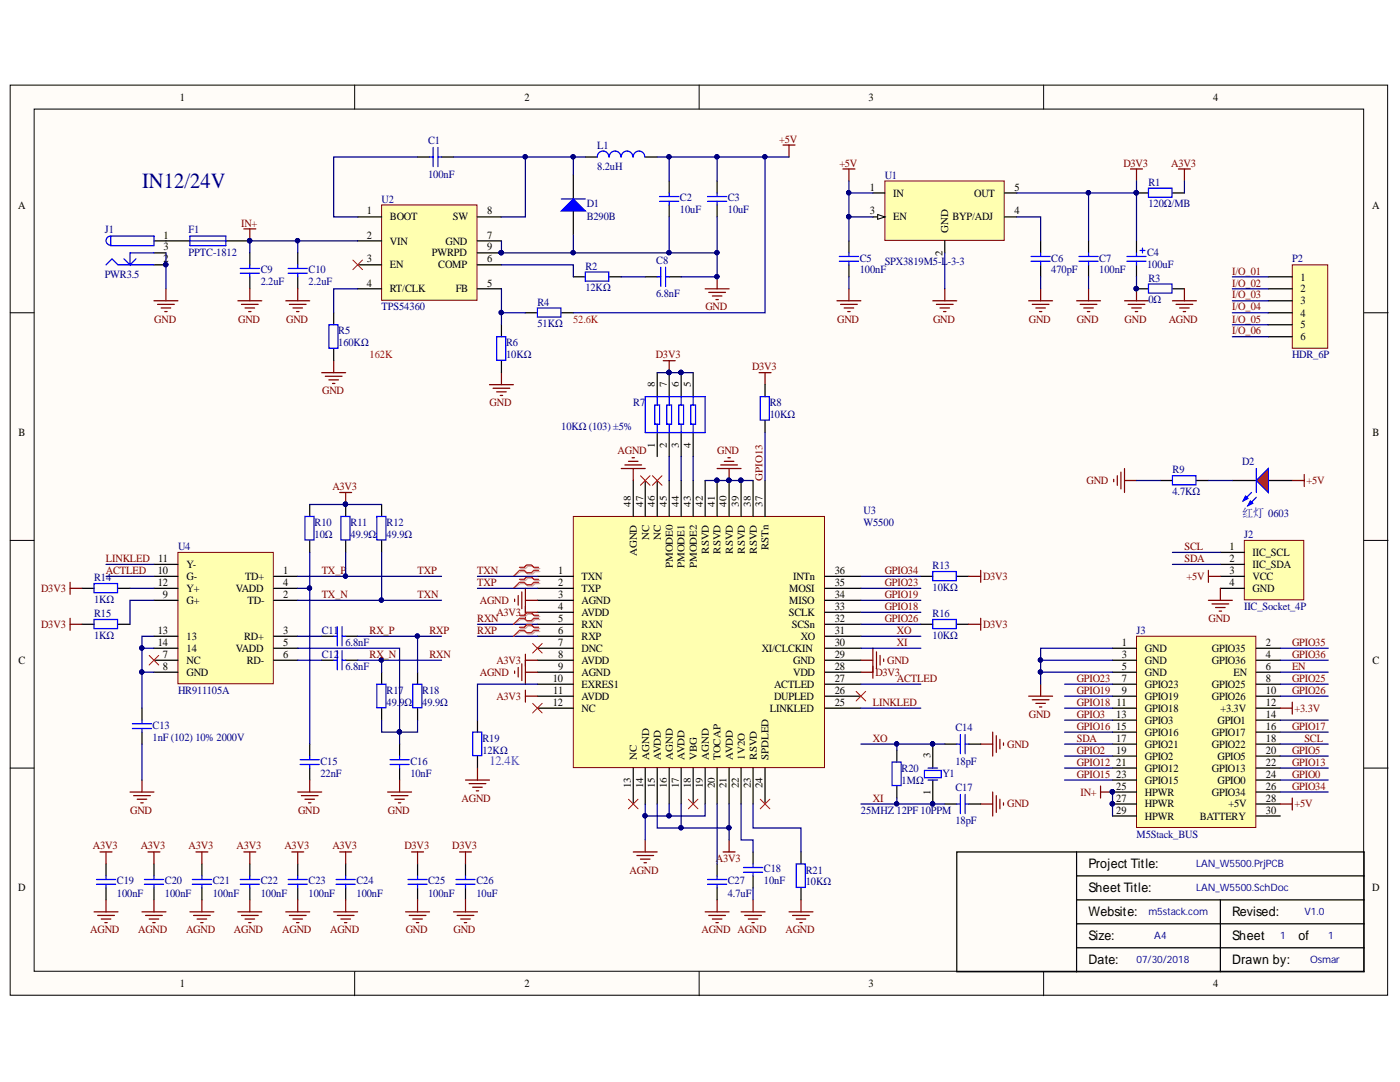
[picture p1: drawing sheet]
<svg xmlns="http://www.w3.org/2000/svg" width="279mm" height="216mm" viewBox="0 0 279 216" stroke-linecap="round" stroke-linejoin="round" font-family="sans-serif">
<defs><g id="words">
<text font-size="4.3" fill="#000080" x="28.3" y="37.5">IN12/24V</text>
<text font-size="2.6" fill="#009cca" x="97.7" y="152.7">12.4K</text>
<g font-size="2.6">
<text x="217.3" y="173.2">Project Title:</text>
<text x="217.3" y="178">Sheet Title:</text>
<text x="217.3" y="182.9">Website:</text>
<text x="245.9" y="182.9">Revised:</text>
<text x="217.3" y="187.6">Size:</text>
<text x="245.9" y="187.6">Sheet</text>
<text x="259.1" y="187.6">of</text>
<text x="217.3" y="192.4">Date:</text>
<text x="245.9" y="192.4">Drawn by:</text>
</g>
<text font-size="2.4" fill="#000080" x="247.9" y="103.1">红灯 0603</text>
<g font-size="2.2">
<text x="35.9" y="20.1">1</text>
<text x="104.7" y="20.1">2</text>
<text x="173.3" y="20.1">3</text>
<text x="242.1" y="20.1">4</text>
<text x="3.6" y="41.6">A</text>
<text x="173.6" y="38.1">1</text>
<text x="178.3" y="39.2">IN</text>
<text x="194.4" y="39.2">OUT</text>
<text x="202.4" y="38.1">5</text>
<text x="273.9" y="41.6">A</text>
<text x="32.7" y="47.6">1</text>
<text x="73.2" y="42.8">1</text>
<text x="73.2" y="47.6">2</text>
<text x="77.8" y="44">BOOT</text>
<text x="90.4" y="44">SW</text>
<text x="97.2" y="47.6">7</text>
<text x="97.2" y="42.8">8</text>
<text x="173.6" y="42.8">3</text>
<text x="178.3" y="44">EN</text>
<text x="190.1" y="44">BYP/ADJ</text>
<text x="202.4" y="42.8">4</text>
<text x="32.7" y="52.3">2</text>
<text x="32.7" y="50">3</text>
<text x="73.2" y="52.3">3</text>
<text x="77.8" y="48.8">VIN</text>
<text x="77.8" y="53.5">EN</text>
<text x="86.2" y="51.2">PWRPD</text>
<text x="87.5" y="53.5">COMP</text>
<text x="88.9" y="48.8">GND</text>
<text x="97.2" y="52.3">6</text>
<text x="97.2" y="50">9</text>
<text x="73.2" y="57.2">4</text>
<text x="77.8" y="58.4">RT/CLK</text>
<text x="90.9" y="58.4">FB</text>
<text x="97.2" y="57.2">5</text>
<text x="259.6" y="56">1</text>
<text x="259.6" y="58.4">2</text>
<text x="259.6" y="60.7">3</text>
<text x="259.6" y="63.2">4</text>
<text x="259.6" y="65.5">5</text>
<text x="259.6" y="67.9">6</text>
<text x="3.7" y="87">B</text>
<text x="273.9" y="87">B</text>
<text x="31.6" y="112.2">11</text>
<text x="37.2" y="113.3">Y-</text>
<text x="245.3" y="112.2">2</text>
<text x="245.3" y="109.8">1</text>
<text x="250" y="113.3">IIC_SDA</text>
<text x="250" y="111">IIC_SCL</text>
<text x="31.5" y="116.9">12</text>
<text x="31.5" y="114.5">10</text>
<text x="32.5" y="119.3">9</text>
<text x="37.2" y="118.2">Y+</text>
<text x="37.2" y="115.7">G-</text>
<text x="47" y="118.2">VADD</text>
<text x="48.9" y="115.7">TD+</text>
<text x="56.5" y="114.5">1</text>
<text x="56.5" y="116.9">4</text>
<text x="56.5" y="119.3">2</text>
<text x="111.4" y="116.9">2</text>
<text x="111.4" y="119.3">3</text>
<text x="111.4" y="114.5">1</text>
<text x="116.1" y="118.2">TXP</text>
<text x="116.1" y="115.7">TXN</text>
<text x="157.5" y="118.2">MOSI</text>
<text x="158.3" y="115.7">INTn</text>
<text x="166.6" y="119.3">34</text>
<text x="166.6" y="116.9">35</text>
<text x="166.6" y="114.5">36</text>
<text x="245.3" y="114.5">3</text>
<text x="245.3" y="116.9">4</text>
<text x="250" y="115.7">VCC</text>
<text x="250" y="118.2">GND</text>
<text x="37.2" y="120.5">G+</text>
<text x="49.4" y="120.5">TD-</text>
<text x="111.4" y="121.7">4</text>
<text x="111.4" y="124.1">5</text>
<text x="116.1" y="120.5">AGND</text>
<text x="116.1" y="122.9">AVDD</text>
<text x="116.1" y="125.3">RXN</text>
<text x="157.4" y="122.9">SCLK</text>
<text x="157.5" y="120.5">MISO</text>
<text x="158" y="125.3">SCSn</text>
<text x="166.6" y="124.1">32</text>
<text x="166.6" y="121.7">33</text>
<text x="31.5" y="126.5">13</text>
<text x="31.5" y="128.9">14</text>
<text x="32.5" y="131.3">7</text>
<text x="37.2" y="127.7">13</text>
<text x="37.2" y="130.1">14</text>
<text x="47" y="130.1">VADD</text>
<text x="48.7" y="127.7">RD+</text>
<text x="56.5" y="126.5">3</text>
<text x="56.5" y="128.9">5</text>
<text x="56.5" y="131.3">6</text>
<text x="111.4" y="126.5">6</text>
<text x="111.4" y="128.9">7</text>
<text x="111.4" y="131.3">8</text>
<text x="116.1" y="127.7">RXP</text>
<text x="116.1" y="130.1">DNC</text>
<text x="152" y="130.1">XI/CLCKIN</text>
<text x="159.8" y="127.7">XO</text>
<text x="166.6" y="131.3">29</text>
<text x="166.6" y="128.9">30</text>
<text x="166.6" y="126.5">31</text>
<text x="223.9" y="128.9">1</text>
<text x="223.9" y="131.3">3</text>
<text x="228.5" y="130.1">GND</text>
<text x="241.9" y="130.1">GPIO35</text>
<text x="252.6" y="128.9">2</text>
<text x="252.6" y="131.3">4</text>
<text x="3.7" y="132.5">C</text>
<text x="32.5" y="133.6">8</text>
<text x="37.2" y="132.5">NC</text>
<text x="37.2" y="134.8">GND</text>
<text x="49.2" y="132.5">RD-</text>
<text x="110.3" y="136.1">10</text>
<text x="111.4" y="133.6">9</text>
<text x="116.1" y="132.5">AVDD</text>
<text x="116.1" y="137.3">EXRES1</text>
<text x="116.1" y="134.8">AGND</text>
<text x="154.5" y="137.3">ACTLED</text>
<text x="158.3" y="134.8">VDD</text>
<text x="158.3" y="132.5">GND</text>
<text x="166.6" y="136.1">27</text>
<text x="166.6" y="133.6">28</text>
<text x="223.9" y="133.6">5</text>
<text x="223.9" y="136.1">7</text>
<text x="228.5" y="132.5">GND</text>
<text x="228.5" y="134.8">GND</text>
<text x="228.5" y="137.3">GPIO23</text>
<text x="241.9" y="132.5">GPIO36</text>
<text x="241.9" y="137.3">GPIO25</text>
<text x="246.2" y="134.8">EN</text>
<text x="252.6" y="133.6">6</text>
<text x="252.6" y="136.1">8</text>
<text x="273.9" y="132.5">C</text>
<text x="110.3" y="140.8">12</text>
<text x="110.4" y="138.5">11</text>
<text x="116.1" y="139.6">AVDD</text>
<text x="116.1" y="142">NC</text>
<text x="153.6" y="142">LINKLED</text>
<text x="154.5" y="139.6">DUPLED</text>
<text x="166.6" y="140.8">25</text>
<text x="166.6" y="138.5">26</text>
<text x="222.8" y="143.2">13</text>
<text x="222.8" y="140.8">11</text>
<text x="223.9" y="138.5">9</text>
<text x="228.5" y="139.6">GPIO19</text>
<text x="228.5" y="142">GPIO18</text>
<text x="241.9" y="139.6">GPIO26</text>
<text x="243.6" y="142">+3.3V</text>
<text x="252.6" y="138.5">10</text>
<text x="252.6" y="140.8">12</text>
<text x="252.6" y="143.2">14</text>
<text x="222.8" y="145.6">15</text>
<text x="222.8" y="148">17</text>
<text x="228.5" y="144.5">GPIO3</text>
<text x="228.5" y="146.8">GPIO16</text>
<text x="228.5" y="149.2">GPIO21</text>
<text x="241.9" y="146.8">GPIO17</text>
<text x="241.9" y="149.2">GPIO22</text>
<text x="243" y="144.5">GPIO1</text>
<text x="252.6" y="145.6">16</text>
<text x="252.6" y="148">18</text>
<text x="222.8" y="150.4">19</text>
<text x="222.8" y="152.8">21</text>
<text x="222.8" y="155.2">23</text>
<text x="228.5" y="151.6">GPIO2</text>
<text x="228.5" y="154">GPIO12</text>
<text x="241.9" y="154">GPIO13</text>
<text x="243" y="151.6">GPIO5</text>
<text x="252.6" y="150.4">20</text>
<text x="252.6" y="152.8">22</text>
<text x="252.6" y="155.2">24</text>
<text x="222.8" y="157.6">25</text>
<text x="222.8" y="159.9">27</text>
<text x="228.5" y="156.4">GPIO15</text>
<text x="228.5" y="158.8">HPWR</text>
<text x="228.5" y="161.1">HPWR</text>
<text x="241.9" y="158.8">GPIO34</text>
<text x="243" y="156.4">GPIO0</text>
<text x="245.2" y="161.1">+5V</text>
<text x="252.6" y="157.6">26</text>
<text x="252.6" y="159.9">28</text>
<text x="222.8" y="162.4">29</text>
<text x="228.5" y="163.6">HPWR</text>
<text x="239.4" y="163.6">BATTERY</text>
<text x="252.6" y="162.4">30</text>
<text x="3.6" y="177.9">D</text>
<text x="273.9" y="177.9">D</text>
<text x="35.9" y="197">1</text>
<text x="104.7" y="197">2</text>
<text x="173.3" y="197">3</text>
<text x="242.1" y="197">4</text>
</g>
<g font-size="2.2" fill="#000080">
<text x="85.4" y="28.7">C1</text>
<text x="119.2" y="29.7">L1</text>
<text x="85.4" y="35.4">100nF</text>
<text x="119.2" y="34">8.2uH</text>
<text x="176.6" y="35.7">U1</text>
<text x="76.1" y="40.4">U2</text>
<text x="117.1" y="41.4">D1</text>
<text x="135.7" y="40.2">C2</text>
<text x="145.3" y="40.2">C3</text>
<text x="229.2" y="37">R1</text>
<text x="229.2" y="41.4">120Ω/MB</text>
<text x="20.9" y="46.4">J1</text>
<text x="37.6" y="46.4">F1</text>
<text x="117.1" y="43.8">B290B</text>
<text x="135.7" y="42.5">10uF</text>
<text x="145.3" y="42.5">10uF</text>
<text x="37.6" y="51.2">PPTC-1812</text>
<text x="116.8" y="53.8">R2</text>
<text x="131" y="52.6">C8</text>
<text x="171.6" y="52.2">C5</text>
<text x="176.6" y="52.9">SPX3819M5-L-3-3</text>
<text x="209.8" y="52.2">C6</text>
<text x="219.4" y="52.2">C7</text>
<text x="228.9" y="51.2">C4</text>
<text x="228.9" y="53.5">100uF</text>
<text x="257.9" y="52.3">P2</text>
<text x="20.9" y="55.5">PWR3.5</text>
<text x="52" y="54.5">C9</text>
<text x="52" y="56.9">2.2uF</text>
<text x="61.6" y="54.5">C10</text>
<text x="61.6" y="56.9">2.2uF</text>
<text x="116.8" y="58.1">12KΩ</text>
<text x="131" y="59.3">6.8nF</text>
<text x="171.6" y="54.5">100nF</text>
<text x="209.8" y="54.5">470pF</text>
<text x="219.4" y="54.5">100nF</text>
<text x="229.2" y="56.2">R3</text>
<text x="76.1" y="61.9">TPS54360</text>
<text x="107.3" y="61">R4</text>
<text x="107.3" y="65.3">51KΩ</text>
<text x="229.2" y="60.5">0Ω</text>
<text x="67.5" y="66.7">R5</text>
<text x="67.5" y="69.1">160KΩ</text>
<text x="101" y="69.1">R6</text>
<text x="101" y="71.5">10KΩ</text>
<text x="257.9" y="71.5">HDR_6P</text>
<text x="126.4" y="81.1">R7</text>
<text x="153.6" y="81.1">R8</text>
<text x="153.6" y="83.5">10KΩ</text>
<text x="112" y="85.8">10KΩ (103) ±5%</text>
<text x="234" y="94.5">R9</text>
<text x="247.9" y="92.8">D2</text>
<text x="234" y="98.8">4.7KΩ</text>
<text x="62.8" y="105">R10</text>
<text x="62.8" y="107.3">10Ω</text>
<text x="70" y="105">R11</text>
<text x="70" y="107.3">49.9Ω</text>
<text x="77.2" y="105">R12</text>
<text x="77.2" y="107.3">49.9Ω</text>
<text x="172.3" y="102.6">U3</text>
<text x="172.3" y="105">W5500</text>
<text x="248.3" y="107.3">J2</text>
<text x="35.5" y="109.8">U4</text>
<text x="186.1" y="113.6">R13</text>
<text x="18.8" y="116">R14</text>
<text x="186.1" y="117.9">10KΩ</text>
<text x="18.8" y="120.3">1KΩ</text>
<text x="18.8" y="123.1">R15</text>
<text x="186.1" y="123.1">R16</text>
<text x="248.3" y="121.7">IIC_Socket_4P</text>
<text x="18.8" y="127.5">1KΩ</text>
<text x="64.2" y="126.5">C11</text>
<text x="64.2" y="131.3">C12</text>
<text x="68.9" y="128.9">6.8nF</text>
<text x="186.1" y="127.5">10KΩ</text>
<text x="226.8" y="126.5">J3</text>
<text x="68.9" y="133.6">6.8nF</text>
<text x="35.5" y="138.5">HR911105A</text>
<text x="77.2" y="138.5">R17</text>
<text x="77.2" y="140.8">49.9Ω</text>
<text x="84.3" y="138.5">R18</text>
<text x="84.3" y="140.8">49.9Ω</text>
<text x="30.5" y="145.4">C13</text>
<text x="30.5" y="147.8">1nF (102) 10% 2000V</text>
<text x="96.3" y="148">R19</text>
<text x="190.7" y="145.8">C14</text>
<text x="64" y="152.6">C15</text>
<text x="64" y="155">22nF</text>
<text x="81.9" y="152.6">C16</text>
<text x="81.9" y="155">10nF</text>
<text x="96.3" y="150.4">12KΩ</text>
<text x="179.9" y="154">R20</text>
<text x="188.1" y="155">Y1</text>
<text x="190.7" y="152.6">18pF</text>
<text x="179.9" y="156.4">1MΩ</text>
<text x="190.7" y="157.8">C17</text>
<text x="171.8" y="162.4">25MHZ 12PF 10PPM</text>
<text x="190.7" y="164.5">18pF</text>
<text x="226.8" y="167.1">M5Stack_BUS</text>
<text x="23.3" y="176.4">C19</text>
<text x="23.3" y="178.9">100nF</text>
<text x="32.9" y="176.4">C20</text>
<text x="32.9" y="178.9">100nF</text>
<text x="42.5" y="176.4">C21</text>
<text x="42.5" y="178.9">100nF</text>
<text x="52" y="176.4">C22</text>
<text x="52" y="178.9">100nF</text>
<text x="61.6" y="176.4">C23</text>
<text x="61.6" y="178.9">100nF</text>
<text x="71.1" y="176.4">C24</text>
<text x="71.1" y="178.9">100nF</text>
<text x="85.4" y="176.4">C25</text>
<text x="85.4" y="178.9">100nF</text>
<text x="95.1" y="176.4">C26</text>
<text x="95.1" y="178.9">10uF</text>
<text x="145.3" y="176.4">C27</text>
<text x="145.3" y="178.9">4.7uF</text>
<text x="152.5" y="174.1">C18</text>
<text x="152.5" y="176.4">10nF</text>
<text x="160.8" y="174.3">R21</text>
<text x="160.8" y="176.7">10KΩ</text>
</g>
<g font-size="2.2" fill="#800000">
<text x="155.5" y="28.5">+5V</text>
<text x="167.5" y="33.2">+5V</text>
<text x="224.2" y="33.2">D3V3</text>
<text x="233.8" y="33.2">A3V3</text>
<text x="48.1" y="45.2">IN+</text>
<text x="245.9" y="54.8">I/O_01</text>
<text x="245.9" y="57.2">I/O_02</text>
<text x="245.9" y="59.5">I/O_03</text>
<text x="30.8" y="64.4">GND</text>
<text x="47.5" y="64.4">GND</text>
<text x="57.1" y="64.4">GND</text>
<text x="140.8" y="61.9">GND</text>
<text x="167.1" y="64.4">GND</text>
<text x="186.2" y="64.4">GND</text>
<text x="205.3" y="64.4">GND</text>
<text x="214.9" y="64.4">GND</text>
<text x="224.4" y="64.4">GND</text>
<text x="233.2" y="64.4">AGND</text>
<text x="245.9" y="61.9">I/O_04</text>
<text x="245.9" y="64.4">I/O_05</text>
<text x="130.9" y="71.5">D3V3</text>
<text x="245.9" y="66.7">I/O_06</text>
<text x="150.1" y="73.9">D3V3</text>
<text x="64.3" y="78.7">GND</text>
<text x="97.7" y="81.1">GND</text>
<text x="123.3" y="90.7">AGND</text>
<text x="143.1" y="90.7">GND</text>
<text x="66.3" y="97.8">A3V3</text>
<text x="216.8" y="96.6">GND</text>
<text x="260.7" y="96.6">+5V</text>
<text x="21.2" y="112.2">LINKLED</text>
<text x="236.4" y="109.8">SCL</text>
<text x="236.4" y="112.2">SDA</text>
<text x="8.2" y="118.2">D3V3</text>
<text x="21.2" y="114.5">ACTLED</text>
<text x="64.2" y="114.5">TX_P</text>
<text x="64.2" y="119.3">TX_N</text>
<text x="83.3" y="119.3">TXN</text>
<text x="83.3" y="114.5">TXP</text>
<text x="95.3" y="116.9">TXP</text>
<text x="95.3" y="114.5">TXN</text>
<text x="176.6" y="114.5">GPIO34</text>
<text x="176.6" y="116.9">GPIO23</text>
<text x="176.6" y="119.3">GPIO19</text>
<text x="196.2" y="115.7">D3V3</text>
<text x="236.8" y="115.7">+5V</text>
<text x="8.2" y="125.3">D3V3</text>
<text x="95.3" y="124.1">RXN</text>
<text x="95.8" y="120.5">AGND</text>
<text x="99.1" y="122.9">A3V3</text>
<text x="176.6" y="124.1">GPIO26</text>
<text x="176.6" y="121.7">GPIO18</text>
<text x="196.2" y="125.3">D3V3</text>
<text x="241.2" y="124.1">GND</text>
<text x="73.8" y="131.3">RX_N</text>
<text x="73.8" y="126.5">RX_P</text>
<text x="85.7" y="126.5">RXP</text>
<text x="85.7" y="131.3">RXN</text>
<text x="95.3" y="126.5">RXP</text>
<text x="179" y="126.5">XO</text>
<text x="179" y="128.9">XI</text>
<text x="257.9" y="131.3">GPIO36</text>
<text x="257.9" y="128.9">GPIO35</text>
<text x="95.8" y="134.8">AGND</text>
<text x="99.1" y="132.5">A3V3</text>
<text x="174.7" y="134.8">D3V3</text>
<text x="177.1" y="132.5">GND</text>
<text x="179" y="136.1">ACTLED</text>
<text x="214.9" y="136.1">GPIO23</text>
<text x="257.9" y="136.1">GPIO25</text>
<text x="257.9" y="133.6">EN</text>
<text x="99.1" y="139.6">A3V3</text>
<text x="174.2" y="140.8">LINKLED</text>
<text x="205.3" y="143.2">GND</text>
<text x="214.9" y="138.5">GPIO19</text>
<text x="214.9" y="140.8">GPIO18</text>
<text x="214.9" y="143.2">GPIO3</text>
<text x="257.9" y="138.5">GPIO26</text>
<text x="258.4" y="142">+3.3V</text>
<text x="174.2" y="148">XO</text>
<text x="201" y="149.2">GND</text>
<text x="214.9" y="148">SDA</text>
<text x="214.9" y="145.6">GPIO16</text>
<text x="257.9" y="145.6">GPIO17</text>
<text x="260.3" y="148">SCL</text>
<text x="214.9" y="150.4">GPIO2</text>
<text x="214.9" y="152.8">GPIO12</text>
<text x="214.9" y="155.2">GPIO15</text>
<text x="257.9" y="150.4">GPIO5</text>
<text x="257.9" y="152.8">GPIO13</text>
<text x="257.9" y="155.2">GPIO0</text>
<text x="92.1" y="159.9">AGND</text>
<text x="174.2" y="159.9">XI</text>
<text x="201" y="161.1">GND</text>
<text x="215.6" y="158.8">IN+</text>
<text x="257.9" y="157.6">GPIO34</text>
<text x="258.4" y="161.1">+5V</text>
<text x="26" y="162.4">GND</text>
<text x="59.5" y="162.4">GND</text>
<text x="77.4" y="162.4">GND</text>
<text x="18.5" y="169.5">A3V3</text>
<text x="28.1" y="169.5">A3V3</text>
<text x="37.6" y="169.5">A3V3</text>
<text x="47.2" y="169.5">A3V3</text>
<text x="56.8" y="169.5">A3V3</text>
<text x="66.3" y="169.5">A3V3</text>
<text x="80.7" y="169.5">D3V3</text>
<text x="90.3" y="169.5">D3V3</text>
<text x="142.9" y="172">A3V3</text>
<text x="125.6" y="174.3">AGND</text>
<text x="18" y="186.2">AGND</text>
<text x="27.6" y="186.2">AGND</text>
<text x="37.1" y="186.2">AGND</text>
<text x="46.7" y="186.2">AGND</text>
<text x="56.3" y="186.2">AGND</text>
<text x="65.9" y="186.2">AGND</text>
<text x="81" y="186.2">GND</text>
<text x="90.5" y="186.2">GND</text>
<text x="140" y="186.2">AGND AGND</text>
<text x="156.8" y="186.2">AGND</text>
</g>
<g font-size="2.2" fill="#f00">
<text x="114.4" y="64.4">52.6K</text>
<text x="73.8" y="71.5">162K</text>
</g>
<g font-size="2.1">
<text x="189.3" y="46.4" transform="rotate(-90 189.3 46.4)">GND</text>
<text x="188.1" y="51.1" transform="rotate(-90 188.1 51.1)">2</text>
<text x="130.7" y="77.2" transform="rotate(-90 130.7 77.2)">8</text>
<text x="133.1" y="77.2" transform="rotate(-90 133.1 77.2)">7</text>
<text x="135.4" y="77.2" transform="rotate(-90 135.4 77.2)">6</text>
<text x="137.9" y="77.2" transform="rotate(-90 137.9 77.2)">5</text>
<text x="130.7" y="89.3" transform="rotate(-90 130.7 89.3)">1</text>
<text x="133.1" y="89.3" transform="rotate(-90 133.1 89.3)">2</text>
<text x="135.4" y="89.3" transform="rotate(-90 135.4 89.3)">3</text>
<text x="137.9" y="89.3" transform="rotate(-90 137.9 89.3)">4</text>
<text x="125.9" y="101.2" transform="rotate(-90 125.9 101.2)">48</text>
<text x="128.3" y="101.2" transform="rotate(-90 128.3 101.2)">47</text>
<text x="130.7" y="101.2" transform="rotate(-90 130.7 101.2)">46</text>
<text x="133.1" y="101.2" transform="rotate(-90 133.1 101.2)">45</text>
<text x="135.4" y="101.2" transform="rotate(-90 135.4 101.2)">44</text>
<text x="137.9" y="101.2" transform="rotate(-90 137.9 101.2)">43</text>
<text x="140.3" y="101.2" transform="rotate(-90 140.3 101.2)">42</text>
<text x="142.6" y="101.2" transform="rotate(-90 142.6 101.2)">41</text>
<text x="145" y="101.2" transform="rotate(-90 145 101.2)">40</text>
<text x="147.5" y="101.2" transform="rotate(-90 147.5 101.2)">39</text>
<text x="149.8" y="101.2" transform="rotate(-90 149.8 101.2)">38</text>
<text x="152.2" y="101.2" transform="rotate(-90 152.2 101.2)">37</text>
<text x="129.5" y="107.8" transform="rotate(-90 129.5 107.8)">NC</text>
<text x="131.9" y="107.8" transform="rotate(-90 131.9 107.8)">NC</text>
<text x="127.1" y="111" transform="rotate(-90 127.1 111)">AGND</text>
<text x="134.3" y="113.3" transform="rotate(-90 134.3 113.3)">PMODE0</text>
<text x="136.6" y="113.3" transform="rotate(-90 136.6 113.3)">PMODE1</text>
<text x="139.1" y="113.3" transform="rotate(-90 139.1 113.3)">PMODE2</text>
<text x="141.5" y="110.5" transform="rotate(-90 141.5 110.5)">RSVD</text>
<text x="143.8" y="110.5" transform="rotate(-90 143.8 110.5)">RSVD</text>
<text x="146.3" y="110.5" transform="rotate(-90 146.3 110.5)">RSVD</text>
<text x="148.6" y="110.5" transform="rotate(-90 148.6 110.5)">RSVD</text>
<text x="151" y="110.5" transform="rotate(-90 151 110.5)">RSVD</text>
<text x="153.4" y="109.8" transform="rotate(-90 153.4 109.8)">RSTn</text>
<text x="127.1" y="151.6" transform="rotate(-90 127.1 151.6)">NC</text>
<text x="129.5" y="151.6" transform="rotate(-90 129.5 151.6)">AGND</text>
<text x="131.9" y="151.6" transform="rotate(-90 131.9 151.6)">AVDD</text>
<text x="134.3" y="151.6" transform="rotate(-90 134.3 151.6)">AGND</text>
<text x="136.6" y="151.6" transform="rotate(-90 136.6 151.6)">AVDD</text>
<text x="139.1" y="151.6" transform="rotate(-90 139.1 151.6)">VBG</text>
<text x="141.5" y="151.6" transform="rotate(-90 141.5 151.6)">AGND</text>
<text x="143.8" y="151.6" transform="rotate(-90 143.8 151.6)">TOCAP</text>
<text x="146.3" y="151.6" transform="rotate(-90 146.3 151.6)">AVDD</text>
<text x="148.6" y="151.6" transform="rotate(-90 148.6 151.6)">1V2O</text>
<text x="151" y="151.6" transform="rotate(-90 151 151.6)">RSVD</text>
<text x="153.4" y="151.6" transform="rotate(-90 153.4 151.6)">SPDLED</text>
<text x="185.7" y="151.3" transform="rotate(-90 185.7 151.3)">3</text>
<text x="125.9" y="157.3" transform="rotate(-90 125.9 157.3)">13</text>
<text x="128.3" y="157.3" transform="rotate(-90 128.3 157.3)">14</text>
<text x="130.7" y="157.3" transform="rotate(-90 130.7 157.3)">15</text>
<text x="133.1" y="157.3" transform="rotate(-90 133.1 157.3)">16</text>
<text x="135.4" y="157.3" transform="rotate(-90 135.4 157.3)">17</text>
<text x="137.9" y="157.3" transform="rotate(-90 137.9 157.3)">18</text>
<text x="140.3" y="157.3" transform="rotate(-90 140.3 157.3)">19</text>
<text x="142.6" y="157.3" transform="rotate(-90 142.6 157.3)">20</text>
<text x="145" y="157.3" transform="rotate(-90 145 157.3)">21</text>
<text x="147.5" y="157.3" transform="rotate(-90 147.5 157.3)">22</text>
<text x="149.8" y="157.3" transform="rotate(-90 149.8 157.3)">23</text>
<text x="152.2" y="157.3" transform="rotate(-90 152.2 157.3)">24</text>
<text x="185.7" y="158.7" transform="rotate(-90 185.7 158.7)">1</text>
</g>
<text font-size="2.1" fill="#800000" x="152.2" y="95.9" transform="rotate(-90 152.2 95.9)">GPIO13</text>
<g font-size="2" fill="#000080">
<text x="238.7" y="173.1">LAN_W5500.PrjPCB</text>
<text x="238.7" y="177.9">LAN_W5500.SchDoc</text>
<text x="229.2" y="182.6">m5stack.com</text>
<text x="260.3" y="182.6">V1.0</text>
<text x="230.4" y="187.4">A4</text>
<text x="255.5" y="187.4">1</text>
<text x="265.1" y="187.4">1</text>
<text x="226.8" y="192.2">07/30/2018</text>
<text x="261.5" y="192.2">Osmar</text>
</g>
</g></defs>
<g fill="#fffcf8" stroke="#000" stroke-width=".2">
<path d="M2 17h274.9v181.6h-274.9z"/>
<path d="M6.8 21.8h265.4v172h-265.4z"/>
</g>
<path d="M70.8 17v4.8M139.5 17v4.8M208.3 17v4.8M2 62.4h4.8M272.2 62.4h4.8M2 107.8h4.8M272.2 107.8h4.8M2 153.3h4.8M272.2 153.3h4.8M70.8 193.9v4.8M139.5 193.9v4.8M208.3 193.9v4.8" fill="none" stroke="#000" stroke-width=".2"/>
<path d="M214.9 170h-24v23.9h24M214.9 170h57.3v23.9h-57.3M214.9 179.6h57.3M214.9 174.8h57.3M214.9 170v23.9M243.6 179.6v14.3M214.9 189.1h57.3M214.9 184.3h57.3" fill="none" stroke="#000" stroke-width=".25"/>
<path d="M226.8 127h23.8v38.1h-23.8z" fill="#ffffb0" stroke="#800000" stroke-width=".2"/>
<g fill="none" stroke="#000" stroke-width=".25">
<path d="M114.4 34.9v4.8M116.8 31.3h2.4M128.8 31.3h2.4M114.4 42.1v4.8M222 129.4h4.8M222 131.7h4.8M222 134.1h4.8M222 136.5h4.8M222 138.9h4.8M250.7 129.4h4.8M250.7 131.7h4.8M250.7 134.1h4.8"/>
<path d="M250.7 136.5h4.8M250.7 138.9h4.8M222 141.3h4.8M222 143.7h4.8M222 146.1h4.8M222 148.5h4.8M222 150.9h4.8M222 153.3h4.8M222 155.6h4.8M222 158h4.8M250.7 141.3h4.8M250.7 143.7h4.8"/>
<path d="M250.7 146.1h4.8M250.7 148.5h4.8M250.7 150.9h4.8M250.7 153.3h4.8M250.7 155.6h4.8M250.7 158h4.8M222 162.8h4.8M222 160.4h4.8M250.7 162.8h4.8M250.7 160.4h4.8"/>
</g>
<g fill="#000080" stroke="#000080" stroke-width=".2">
<circle cx="222" cy="158" r=".43"/>
<circle cx="222" cy="160.4" r=".43"/>
</g>
<path d="M205.3 138.9h4.8M206 139.6h3.4M207.7 136.5v2.4M206.7 140.3h1.9M207.4 141.1h.5M255.5 141.3h2.4M257.9 140.1v2.4M257.9 159.2v2.4M255.5 160.4h2.4" fill="none" stroke="#800000" stroke-width=".25"/>
<path d="M121.5 31.3a1.15 1.15 0 0 0-1.2-1.2 1.15 1.15 0 0 0-1.1 1.2M123.9 31.3a1.15 1.15 0 0 0-1.2-1.2 1.15 1.15 0 0 0-1.1 1.2M126.3 31.3a1.15 1.15 0 0 0-1.2-1.2 1.15 1.15 0 0 0-1.1 1.2M128.7 31.3a1.15 1.15 0 0 0-1.2-1.2 1.15 1.15 0 0 0-1.1 1.2" fill="none" stroke="#00f" stroke-width=".25"/>
<path d="M112 42.1l2.4-2.4 2.4 2.4z" fill="#00f"/>
<path d="M112 39.7h4.8M112 42.1l2.4-2.4 2.4 2.4z" fill="none" stroke="#00f" stroke-width=".25"/>
<path d="M76.2 40.9h19v19h-19z" fill="#ffffb0" stroke="#800000" stroke-width=".2"/>
<g fill="none" stroke="#000" stroke-width=".25">
<path d="M83.3 31.3h2.4M88.1 31.3h2.4M133.6 36.1v2.4M143.1 36.1v2.4M30.7 48.1h7.2M30.7 52.8h2.4M30.7 50.5h2.4M45.1 48.1h4.8M49.9 50.5v2.3M49.9 55.2v2.4M59.4 50.5v2.3M59.4 55.2v2.4"/>
<path d="M71.4 43.3h4.8M71.4 48.1h4.8M71.4 52.8h4.8M71.4 57.6h4.8M95.3 43.3h4.8M95.3 48.1h4.8M95.3 52.8h4.8M95.3 57.6h4.8M95.3 50.5h4.8M114.4 55.2h2.4M121.6 55.2h2.4M128.8 55.2h2.4"/>
<path d="M133.6 40.9v2.4M133.6 55.2h2.3M143.1 40.9v2.4M66.6 62.4v2.4M66.6 69.6v2.4M100.1 64.8v2.4M100.1 72v2.4M104.9 62.4h2.3M112 62.4h2.4M245.9 95.9h4.8M253.1 95.9h4.8"/>
</g>
<g fill="#000080" stroke="#000080" stroke-width=".2">
<circle cx="100" cy="50.4" r=".43"/>
<circle cx="143.1" cy="55.2" r=".43"/>
<circle cx="33.1" cy="52.8" r=".43"/>
<circle cx="49.8" cy="48" r=".43"/>
</g>
<g fill="none" stroke="#00f" stroke-width=".25">
<path d="M85.7 31.3h.7M86.4 29.4v3.8M87.4 29.4v3.8M87.4 31.3h.7M131.6 39.2h3.9M133.6 38.5v.7M141.2 39.2h3.8M143.1 38.5v.7M21.2 52.8l1.2-1.1 1.2 1.1h7.1M22.1 47.1a.91 .91 0 0 0-.9 .9 .91 .91 0 0 0 .9 .9M22.1 47.1h8.6v1.9h-8.6zM27.1 51.7l-1.2 1.1"/>
<path d="M30.7 50.5h-4.8v2.3l-1.2-1.1M37.9 47.1h7.2v1.9h-7.2zM37.9 48.1h7.2M47.9 53.6h3.9M47.9 54.5h3.9M49.9 52.8v.8M49.9 54.5v.7M57.5 53.6h3.8M57.5 54.5h3.8M59.4 52.8v.8M59.4 54.5v.7M116.8 54.3h4.7v1.8h-4.7z"/>
<path d="M131.2 55.2h.7M131.6 40.2h3.9M131.9 53.3v3.8M132.8 53.3v3.8M132.8 55.2h.8M133.6 40.2v.7M141.2 40.2h3.8M143.1 40.2v.7M65.6 64.8h1.9v4.7h-1.9zM99.1 67.2h1.8v4.7h-1.8zM107.2 61.5h4.7v1.8h-4.7z"/>
</g>
<g fill="none" stroke="#800000" stroke-width=".25">
<path d="M156.3 28.9h2.4M157.5 28.9v2.4M33.1 57.6v2.4M49.9 57.6v2.4M59.4 57.6v2.4M140.7 57.6h4.8M141.4 58.3h3.4M142.2 59.1h1.9M142.9 59.8h.5M143.1 55.2v2.4M30.7 60h4.8M31.4 60.7h3.4"/>
<path d="M32.2 61.5h1.9M32.9 62.2h.5M47.5 60h4.7M48.2 60.7h3.3M48.9 61.5h1.9M49.6 62.2h.5M57 60h4.8M57.7 60.7h3.4M58.5 61.5h1.9M59.2 62.2h.5M64.2 74.4h4.8M64.9 75.1h3.4"/>
<path d="M65.6 75.8h2M66.4 76.5h.4M66.6 72v2.4M97.7 76.8h4.8M98.4 77.5h3.3M99.1 78.2h1.9M99.8 78.9h.5M100.1 74.4v2.4"/>
</g>
<path d="M70.4 51.9l1.9 1.9M72.3 51.9l-1.9 1.9" fill="none" stroke="#f00" stroke-width=".2"/>
<path d="M250.7 95.9l2.4-2.4v4.8z" fill="#f00"/>
<path d="M249.8 98.3l-1.7 1.6M250.7 95.9l2.4-2.4v4.8zM250.7 99.2l-1.6 1.7" fill="none" stroke="#00f" stroke-width=".25"/>
<path d="M248.6 99l.5 .5-1 .4z" fill="#00f"/>
<path d="M248.6 99l.5 .5-1 .4z" fill="none" stroke="#00f" stroke-width=".25"/>
<path d="M249.5 99.9l.5 .5-.9 .5z" fill="#00f"/>
<path d="M234 94.9h4.7v1.8h-4.7zM249.5 99.9l.5 .5-.9 .5zM250.7 93.5v4.8" fill="none" stroke="#00f" stroke-width=".25"/>
<path d="M222.3 95.6v.5M223 94.9v1.9M223.7 94.2v3.4M224.4 95.9h2.4M224.4 93.5v4.8M257.9 95.9h2.4M260.3 94.7v2.4" fill="none" stroke="#800000" stroke-width=".25"/>
<path d="M231.6 95.9h2.4M238.8 95.9h2.4" fill="none" stroke="#000" stroke-width=".25"/>
<path d="M248.3 107.8h11.9v11.9h-11.9z" fill="#ffffb0" stroke="#800000" stroke-width=".2"/>
<path d="M243.6 115h4.7M243.6 112.6h4.7M243.6 110.2h4.7M243.6 117.4h4.7" fill="none" stroke="#000" stroke-width=".25"/>
<path d="M48.7 45.7h2.4M49.9 45.7v2.4M241.2 113.8v2.4M241.2 115h2.4M241.2 119.8h4.7M243.6 117.4v2.4M241.9 120.5h3.3M242.6 121.2h1.9M243.3 121.9h.5M219.6 156.8v2.4M219.6 158h2.4" fill="none" stroke="#800000" stroke-width=".25"/>
<g fill="#000080" stroke="#000080" stroke-width=".2">
<circle cx="49.8" cy="48" r=".43"/>
<circle cx="222" cy="158" r=".43"/>
</g>
<path d="M257.9 52.8h7.1v16.7h-7.1z" fill="#ffffb0" stroke="#800000" stroke-width=".2"/>
<path d="M253.1 55.2h4.8M253.1 57.6h4.8M253.1 60h4.8M253.1 62.4h4.8M253.1 64.8h4.8M253.1 67.2h4.8" fill="none" stroke="#000" stroke-width=".25"/>
<path d="M114.4 103.1h50.1v50.1h-50.1z" fill="#ffffb0" stroke="#800000" stroke-width=".2"/>
<g fill="none" stroke="#000" stroke-width=".25">
<path d="M126.4 95.9v7.2M128.8 95.9v7.2M131.2 95.9v7.2M133.6 95.9v7.2M135.9 95.9v7.2M138.3 95.9v7.2M140.7 95.9v7.2M143.1 95.9v7.2M145.5 95.9v7.2M147.9 95.9v7.2M150.3 95.9v7.2M152.7 95.9v7.2"/>
<path d="M107.2 117.4h7.2M107.2 119.8h7.2M107.2 115h7.2M164.6 117.4h7.2M164.6 119.8h7.2M164.6 115h7.2M107.2 122.2h7.2M107.2 124.6h7.2M107.2 127h7.2M107.2 129.4h7.2M107.2 131.7h7.2M107.2 136.5h7.2"/>
<path d="M107.2 138.9h7.2M107.2 134.1h7.2M164.6 122.2h7.2M164.6 124.6h7.2M164.6 127h7.2M164.6 129.4h7.2M164.6 131.7h7.2M164.6 136.5h7.2M164.6 138.9h7.2M164.6 134.1h7.2M107.2 141.3h7.2M126.4 153.3v7.1"/>
<path d="M128.8 153.3v7.1M131.2 153.3v7.1M133.6 153.3v7.1M135.9 153.3v7.1M138.3 153.3v7.1M140.7 153.3v7.1M143.1 153.3v7.1M145.5 153.3v7.1M147.9 153.3v7.1M150.3 153.3v7.1M152.7 153.3v7.1M164.6 141.3h7.2"/>
</g>
<g fill="#000080" stroke="#000080" stroke-width=".2">
<circle cx="147.9" cy="95.8" r=".43"/>
<circle cx="145.5" cy="95.8" r=".43"/>
<circle cx="143.1" cy="95.8" r=".43"/>
</g>
<path d="M176.6 36.1h23.8v11.9h-23.8z" fill="#ffffb0" stroke="#800000" stroke-width=".2"/>
<path d="M174.2 38.5h2.4M174.2 43.3h2.4M188.6 48.1v2.4" fill="none" stroke="#000" stroke-width=".25"/>
<path d="M175.2 42.8l1.4 .5-1.4 .5z" fill="#fffcf8"/>
<path d="M175.2 42.8l1.4 .5-1.4 .5z" fill="none" stroke="#000" stroke-width=".2"/>
<path d="M200.5 38.5h2.4M226.8 38.5h2.4M234 38.5h2.4M200.5 43.3h2.4M226.8 48.1v2.4M226.8 52.8v2.4M226.8 57.6h2.4M234 57.6h2.4M179 149.7v2.4M179 156.8v2.4M186.2 148.5v4.8M186.2 155.6v4.8" fill="none" stroke="#000" stroke-width=".25"/>
<g fill="none" stroke="#800000" stroke-width=".25">
<path d="M168.2 33.7h2.4M169.4 33.7v2.4M225.6 33.7h2.4M226.8 33.7v2.4M235.2 33.7h2.4M236.4 33.7v2.4M169.4 57.6v2.4M188.6 57.6v2.4M207.7 57.6v2.4M217.2 57.6v2.4M226.8 57.6v2.4M236.4 57.6v2.4"/>
<path d="M132.4 72h2.3M133.6 72v2.4M151.5 74.4h2.4M152.7 74.4v2.4M167 60h4.8M167.7 60.7h3.4M168.5 61.5h1.9M169.2 62.2h.5M186.2 60h4.7M186.9 60.7h3.3M187.6 61.5h1.9M188.3 62.2h.5"/>
<path d="M205.3 60h4.8M206 60.7h3.4M206.7 61.5h1.9M207.4 62.2h.5M214.9 60h4.7M215.6 60.7h3.3M216.3 61.5h1.9M217 62.2h.5M224.4 60h4.8M225.1 60.7h3.4M225.9 61.5h1.9M226.6 62.2h.5"/>
<path d="M234 60h4.8M234.7 60.7h3.4M235.4 61.5h1.9M236.1 62.2h.5M124 93.5h4.8M124.7 92.8h3.4M125.4 92.1h1.9M126.1 91.3h.5M126.4 93.5v2.4M102.7 119.5v.5M103.4 118.8v1.9M104.1 118.1v3.4"/>
<path d="M104.9 117.4v6M104.9 119.8h2.3M102.7 133.9v.5M103.4 133.2v1.9M104.1 132.5v3.3M104.9 130.5v6M104.9 137.7v2.4M104.9 134.1h2.3M104.9 122.2h2.3M104.9 138.9h2.3M104.9 131.7h2.3M171.8 134.1h2.4"/>
<path d="M171.8 131.7h2.4M174.2 129.4v5.9M174.9 130.1v3.3M175.6 130.8v1.9M176.4 131.5v.5M195.7 148.5h2.4M198.1 146.1v4.8M198.1 158v4.8M198.8 146.8v3.4M198.8 158.8v3.3M199.6 147.5v1.9M199.6 159.5v1.9"/>
<path d="M200.3 148.2v.5M126.4 170h4.8M127.1 170.7h3.3M127.8 171.4h1.9M128.5 172.1h.5M128.8 167.6v2.4M144.3 170h2.4M145.5 167.6v2.4M195.7 160.4h2.4M200.3 160.2v.5"/>
</g>
<g fill="#000080" stroke="#000080" stroke-width=".2">
<circle cx="226.8" cy="57.6" r=".43"/>
<circle cx="226.8" cy="38.5" r=".43"/>
<circle cx="133.5" cy="74.3" r=".43"/>
<circle cx="186.1" cy="160.4" r=".43"/>
<circle cx="186.1" cy="148.4" r=".43"/>
</g>
<path d="M229.2 37.5h4.7v1.9h-4.7zM224.9 51.2h3.8M224.9 52.1h3.8M226.8 50.5v.7M226.8 52.1v.7M227.5 50h1M228 49.5v1M229.2 56.7h4.7v1.8h-4.7zM178 152.1h1.8v4.6h-1.8zM184.5 153.7h3.3v1.5h-3.3zM185.2 153.3h1.9M185.2 155.6h1.9" fill="none" stroke="#00f" stroke-width=".25"/>
<path d="M127.8 94.9l1.9 1.9M129.7 94.9l-1.9 1.9M130.2 94.9l1.9 1.9M132.1 94.9l-1.9 1.9" fill="none" stroke="#f00" stroke-width=".2"/>
<path d="M35.5 110.2h19v26.2h-19z" fill="#ffffb0" stroke="#800000" stroke-width=".2"/>
<g fill="none" stroke="#000" stroke-width=".25">
<path d="M169.4 48.1v2.4M169.4 52.8v2.4M207.7 48.1v2.4M207.7 52.8v2.4M217.2 48.1v2.4M217.2 52.8v2.4M131.2 74.4v4.7M133.6 74.4v4.7M135.9 74.4v4.7M138.3 74.4v4.7M152.7 76.8v2.3M131.2 86.3v4.8"/>
<path d="M133.6 86.3v4.8M135.9 86.3v4.8M138.3 86.3v4.8M152.7 83.9v2.4M16.4 117.4h2.4M23.6 117.4h2.3M30.7 115h4.8M30.7 117.4h4.8M30.7 119.8h4.8M30.7 112.6h4.8M54.6 115h4.8M54.6 117.4h4.8"/>
<path d="M54.6 119.8h4.8M61.8 100.7v2.4M61.8 107.8v2.4M69 100.7v2.4M69 107.8v2.4M76.2 100.7v2.4M76.2 107.8v2.4M183.8 115h2.4M190.9 115h2.4M16.4 124.6h2.4M23.6 124.6h2.3M30.7 127h4.8"/>
<path d="M30.7 129.4h4.8M30.7 131.7h4.8M30.7 134.1h4.8M54.6 127h4.8M54.6 129.4h4.8M54.6 131.7h4.8M64.2 127h2.4M64.2 131.7h2.4M69 127h2.4M69 131.7h2.4M76.2 134.1v2.4M83.3 134.1v2.4"/>
<path d="M183.8 124.6h2.4M190.9 124.6h2.4M28.3 141.3v2.4M28.3 146.1v2.4M61.8 148.5v2.4M61.8 153.3v2.3M76.2 141.3v2.4M79.7 148.5v2.4M79.7 153.3v2.3M83.3 141.3v2.4M95.3 143.7v2.4M95.3 150.9v2.4"/>
<path d="M188.6 148.5h2.3M193.3 148.5h2.4M21.2 172.4v2.4M21.2 177.2v2.4M30.7 172.4v2.4M30.7 177.2v2.4M40.3 172.4v2.4M40.3 177.2v2.4M49.9 172.4v2.4M49.9 177.2v2.4M59.4 172.4v2.4M59.4 177.2v2.4"/>
<path d="M69 172.4v2.4M69 177.2v2.4M83.3 172.4v2.4M83.3 177.2v2.4M92.9 172.4v2.4M92.9 177.2v2.4M143.1 172.4v2.4M143.1 177.2v2.4M150.3 170v2.4M150.3 174.8v2.4M159.9 170v2.4M159.9 177.2v2.4"/>
<path d="M188.6 160.4h2.3M193.3 160.4h2.4"/>
</g>
<g fill="none" stroke="#00f" stroke-width=".25">
<path d="M167.5 51.2h3.8M167.5 52.1h3.8M169.4 50.5v.7M169.4 52.1v.7M205.8 51.2h3.8M205.8 52.1h3.8M207.7 50.5v.7M207.7 52.1v.7M215.3 51.2h3.9M215.3 52.1h3.9M217.2 50.5v.7M217.2 52.1v.7"/>
<path d="M128.8 79.1h11.9v7.2h-11.9zM131.2 79.1v1.7M133.6 79.1v1.7M135.9 79.1v1.7M138.3 79.1v1.7M151.7 79.1h1.8v4.7h-1.8zM130.7 80.8h.9v3.8h-.9zM131.2 84.6v1.7M133.1 80.8h.9v3.8h-.9zM133.6 84.6v1.7M135.5 80.8h.9v3.8h-.9zM135.9 84.6v1.7"/>
<path d="M137.9 80.8h.9v3.8h-.9zM138.3 84.6v1.7M18.8 116.4h4.7v1.9h-4.7zM60.9 103.1h1.8v4.6h-1.8zM68 103.1h1.8v4.6h-1.8zM75.2 103.1h1.8v4.6h-1.8zM186.2 114h4.6v1.9h-4.6zM18.8 123.6h4.7v1.8h-4.7zM66.6 127h.7M66.6 131.7h.7M67.3 125v3.9M67.3 129.8v3.9"/>
<path d="M68.3 125v3.9M68.3 129.8v3.9M68.3 127h.7M68.3 131.7h.7M75.2 136.5h1.8v4.7h-1.8zM82.4 136.5h1.8v4.7h-1.8zM186.2 123.6h4.6v1.8h-4.6zM26.4 144.4h3.8M26.4 145.4h3.8M28.3 143.7v.7M28.3 145.4v.7M59.9 151.6h3.8"/>
<path d="M59.9 152.5h3.8M61.8 150.9v.7M61.8 152.5v.8M77.8 151.6h3.9M77.8 152.5h3.9M79.7 150.9v.7M79.7 152.5v.8M94.3 146.1h1.9v4.7h-1.9zM190.9 148.5h.8M191.7 146.6v3.8M191.7 158.5v3.8M192.6 146.6v3.8"/>
<path d="M192.6 158.5v3.8M192.6 148.5h.7M19.2 175.5h3.9M19.2 176.4h3.9M21.2 174.8v.7M21.2 176.4v.8M28.8 175.5h3.8M28.8 176.4h3.8M30.7 174.8v.7M30.7 176.4v.8M38.4 175.5h3.8M38.4 176.4h3.8"/>
<path d="M40.3 174.8v.7M40.3 176.4v.8M47.9 175.5h3.9M47.9 176.4h3.9M49.9 174.8v.7M49.9 176.4v.8M57.5 175.5h3.8M57.5 176.4h3.8M59.4 174.8v.7M59.4 176.4v.8M67.1 175.5h3.8M67.1 176.4h3.8"/>
<path d="M69 174.8v.7M69 176.4v.8M81.4 175.5h3.8M81.4 176.4h3.8M83.3 174.8v.7M83.3 176.4v.8M91 175.5h3.8M91 176.4h3.8M92.9 174.8v.7M92.9 176.4v.8M141.2 175.5h3.8M141.2 176.4h3.8"/>
<path d="M143.1 174.8v.7M143.1 176.4v.8M148.4 173.1h3.8M148.4 174.1h3.8M150.3 172.4v.7M150.3 174.1v.7M158.9 172.4h1.8v4.7h-1.8zM190.9 160.4h.8M192.6 160.4h.7"/>
</g>
<g fill="none" stroke="#800000" stroke-width=".25">
<path d="M67.8 98.3h2.4M69 98.3v2.4M143.1 93.5h4.8M143.8 92.8h3.4M144.6 92.1h1.9M145.3 91.3h.4M145.5 93.5v2.4M14 116.2v2.4M14 117.4h2.4M193.3 115h2.4M195.7 113.8v2.4M14 123.4v2.4"/>
<path d="M14 124.6h2.4M193.3 124.6h2.4M195.7 123.4v2.4M25.9 158h4.8M26.7 158.8h3.3M27.4 159.5h1.9M28.3 155.6v2.4M59.4 158h4.8M60.1 158.8h3.4M60.9 159.5h1.9M61.8 155.6v2.4M77.4 158h4.7"/>
<path d="M78.1 158.8h3.3M78.8 159.5h1.9M79.7 155.6v2.4M92.9 155.6h4.8M93.6 156.4h3.4M94.3 157.1h1.9M95.1 157.8h.4M95.3 153.3v2.3M20 170h2.4M21.2 170v2.4M21.2 179.6v2.3M28.1 160.2h.5"/>
<path d="M29.5 170h2.4M30.7 170v2.4M30.7 179.6v2.3M39.1 170h2.4M40.3 170v2.4M40.3 179.6v2.3M48.7 170h2.4M49.9 170v2.4M49.9 179.6v2.3M58.2 170h2.4M59.4 170v2.4M59.4 179.6v2.3"/>
<path d="M61.6 160.2h.5M67.8 170h2.4M69 170v2.4M69 179.6v2.3M79.5 160.2h.5M82.1 170h2.4M83.3 170v2.4M83.3 179.6v2.3M91.7 170h2.4M92.9 170v2.4M92.9 179.6v2.3M143.1 179.6v2.3"/>
<path d="M150.3 179.6v2.3M159.9 179.6v2.3M18.8 181.9h4.8M19.5 182.7h3.3M20.2 183.4h1.9M20.9 184.1h.5M28.3 181.9h4.8M29.1 182.7h3.3M29.8 183.4h1.9M30.5 184.1h.5M37.9 181.9h4.8M38.6 182.7h3.4"/>
<path d="M39.3 183.4h1.9M40.1 184.1h.4M47.5 181.9h4.7M48.2 182.7h3.3M48.9 183.4h1.9M49.6 184.1h.5M57 181.9h4.8M57.7 182.7h3.4M58.5 183.4h1.9M59.2 184.1h.5M66.6 181.9h4.8M67.3 182.7h3.4"/>
<path d="M68 183.4h1.9M68.7 184.1h.5M80.9 181.9h4.8M81.7 182.7h3.3M82.4 183.4h1.9M83.1 184.1h.5M90.5 181.9h4.8M91.2 182.7h3.4M91.9 183.4h2M92.7 184.1h.4M140.7 181.9h4.8M141.4 182.7h3.4"/>
<path d="M142.2 183.4h1.9M142.9 184.1h.5M147.9 181.9h4.8M148.6 182.7h3.4M149.3 183.4h1.9M150.1 184.1h.4M157.5 181.9h4.7M158.2 182.7h3.3M158.9 183.4h1.9M159.6 184.1h.5"/>
</g>
<g fill="none" stroke="#f00" stroke-width=".2">
<path d="M103.7 113.8l-1.2 1.2M103.7 116.2l-1.2 1.2M29.8 130.8l1.9 1.9M31.7 130.8l-1.9 1.9M103.7 125.8l-1.2 1.2M103.7 123.4l-1.2 1.2M106.3 128.4l1.9 1.9M108.2 128.4l-1.9 1.9M170.9 138l1.9 1.9M172.8 138l-1.9 1.9M106.3 140.3l1.9 2M108.2 140.3l-1.9 2"/>
<path d="M125.4 159.5l1.9 1.9M127.3 159.5l-1.9 1.9M137.4 159.5l1.9 1.9M139.3 159.5l-1.9 1.9M151.7 159.5l1.9 1.9M153.6 159.5l-1.9 1.9"/>
</g>
<g fill="#000080" stroke="#000080" stroke-width=".2">
<circle cx="145.5" cy="95.8" r=".43"/>
<circle cx="133.5" cy="74.3" r=".43"/>
<circle cx="135.9" cy="74.3" r=".43"/>
<circle cx="68.9" cy="100.6" r=".43"/>
<circle cx="207.6" cy="131.7" r=".43"/>
<circle cx="207.6" cy="134.1" r=".43"/>
<circle cx="104.8" cy="31.3" r=".43"/>
<circle cx="114.4" cy="31.3" r=".43"/>
<circle cx="143.1" cy="31.3" r=".43"/>
<circle cx="133.5" cy="31.3" r=".43"/>
<circle cx="133.5" cy="50.4" r=".43"/>
<circle cx="114.4" cy="50.4" r=".43"/>
<circle cx="100" cy="50.4" r=".43"/>
<circle cx="143.1" cy="55.2" r=".43"/>
<circle cx="143.1" cy="50.4" r=".43"/>
<circle cx="100" cy="62.4" r=".43"/>
<circle cx="152.6" cy="31.3" r=".43"/>
<circle cx="33.1" cy="52.8" r=".43"/>
<circle cx="59.4" cy="48" r=".43"/>
<circle cx="222" cy="158" r=".43"/>
<circle cx="222" cy="160.4" r=".43"/>
<circle cx="49.8" cy="48" r=".43"/>
<circle cx="217.2" cy="38.5" r=".43"/>
<circle cx="226.8" cy="38.5" r=".43"/>
<circle cx="226.8" cy="57.6" r=".43"/>
<circle cx="169.4" cy="43.2" r=".43"/>
<circle cx="169.4" cy="38.5" r=".43"/>
<circle cx="133.5" cy="162.8" r=".43"/>
<circle cx="135.9" cy="165.2" r=".43"/>
<circle cx="145.5" cy="165.2" r=".43"/>
<circle cx="128.7" cy="162.8" r=".43"/>
<circle cx="186.1" cy="148.4" r=".43"/>
<circle cx="178.9" cy="148.4" r=".43"/>
<circle cx="186.1" cy="160.4" r=".43"/>
<circle cx="178.9" cy="160.4" r=".43"/>
<circle cx="143.1" cy="95.8" r=".43"/>
<circle cx="147.9" cy="95.8" r=".43"/>
<circle cx="61.8" cy="117.3" r=".43"/>
<circle cx="83.3" cy="126.9" r=".43"/>
<circle cx="76.1" cy="131.7" r=".43"/>
<circle cx="79.7" cy="146" r=".43"/>
<circle cx="68.9" cy="115" r=".43"/>
<circle cx="76.1" cy="119.7" r=".43"/>
<circle cx="28.3" cy="129.3" r=".43"/>
<circle cx="28.3" cy="134.1" r=".43"/>
</g>
<path d="M103.9 113.5h1l.4-.5h1l.5 .5h.9M103.9 114h1l.4 .5h1l.5-.5h.9M103.9 115.8h1l.4-.4h1l.5 .4h.9M103.9 116.4h1l.4 .5h1l.5-.5h.9M103.9 125.4h1l.4-.5h1l.5 .5h.9M103.9 126h1l.4 .5h1l.5-.5h.9M103.9 123h1l.4-.5h1l.5 .5h.9M103.9 123.6h1l.4 .5h1l.5-.5h.9" fill="none" stroke="#d0a19e" stroke-width=".25"/>
<path d="M103.9 114l-1.4 1M103.9 116.4l-1.4 1M103.9 126l-1.4 1M103.9 123.6l-1.4 1" fill="none" stroke="#d0a19e" stroke-width=".2"/>
<path d="M103.7 113.2h.9l.5-.5h1l.4 .5h1M103.7 113.8h.9l.5 .5h1l.4-.5h1M103.7 115.6h.9l.5-.5h1l.4 .5h1M103.7 116.2h.9l.5 .5h1l.4-.5h1M103.7 125.2h.9l.5-.5h1l.4 .5h1M103.7 125.8h.9l.5 .4h1l.4-.4h1M103.7 122.8h.9l.5-.5h1l.4 .5h1M103.7 123.4h.9l.5 .5h1l.4-.5h1" fill="none" stroke="#f00" stroke-width=".25"/>
<g fill="none" stroke="#000080" stroke-width=".25">
<path d="M83.3 31.3h-16.7v12h4.8M90.5 31.3h26.3M104.9 31.3v12h-4.8M114.4 31.3v3.6M131.2 31.3h26.3M133.6 31.3v4.8M143.1 31.3v4.8M152.7 31.3v31.1h-38.3M169.4 36.1v7.2h4.8M169.4 38.5h4.8M202.9 38.5h14.3v9.6M217.2 38.5h9.6v9.6"/>
<path d="M226.8 36.1v2.4M236.4 36.1v2.4M33.1 50.5v7.1M59.4 48.1v2.4M71.4 57.6h-4.8v4.8M71.4 48.1h-21.5v2.4M100.1 52.8h14.3v2.4M100.1 57.6v7.2M114.4 46.9v3.6M124 55.2h4.8M133.6 43.3v7.2M143.1 50.5v4.7h-7.2"/>
<path d="M143.1 43.3v7.2h-43v-2.4M169.4 43.3v4.8M169.4 55.2v2.4M188.6 50.5v7.1M202.9 43.3h4.8v4.8M207.7 55.2v2.4M217.2 55.2v2.4M226.8 55.2v2.4M245.9 55.2h7.2M245.9 57.6h7.2M100.1 62.4h4.8M131.2 74.4h7.1"/>
<path d="M245.9 62.4h7.2M245.9 60h7.2M245.9 64.8h7.2M245.9 67.2h7.2M133.6 91.1v4.8M135.9 91.1v4.8M138.3 91.1v4.8M140.7 95.9h9.6M152.7 86.3v9.6M226.8 95.9h4.8M241.2 95.9h4.7M21.2 112.6h9.5"/>
<path d="M21.2 115h9.5M25.9 117.4h4.8M30.7 119.8h-4.8v4.8M59.4 115h28.7M59.4 119.8h28.7M61.8 100.7h14.4M61.8 110.2v7.2h-2.4M61.8 117.4v31.1M69 110.2v4.8M76.2 110.2v9.6M95.3 115h11.9M95.3 117.4h11.9"/>
<path d="M171.8 115h12M171.8 117.4h12M171.8 119.8h12M234 110.2h9.6M234 112.6h9.6M28.3 129.4h2.4M28.3 134.1v7.2M30.7 127h-2.4v7.1h2.4M59.4 129.4h20.3v19.1M59.4 131.7h4.8M59.4 127h4.8M71.4 127h16.7"/>
<path d="M71.4 131.7h16.7M76.2 131.7v2.4M83.3 127v7.1M95.3 124.6h11.9M95.3 127h11.9M107.2 136.5h-11.9v7.2M171.8 129.4h12M171.8 136.5h12M171.8 122.2h12M171.8 124.6h12M171.8 127h12M207.7 131.7h14.3"/>
<path d="M207.7 134.1h14.3M212.5 138.9h9.5M212.5 136.5h9.5M222 129.4h-14.3v7.1M255.5 131.7h9.6M255.5 134.1h9.6M255.5 129.4h9.6M255.5 138.9h9.6M255.5 136.5h9.6M28.3 148.5v7.1M76.2 143.7v2.4h7.1v-2.4M171.8 148.5h16.8"/>
<path d="M171.8 141.3h12M179 148.5v1.2M179 159.2v1.2M212.5 150.9h9.5M212.5 153.3h9.5M212.5 148.5h9.5M212.5 146.1h9.5M212.5 143.7h9.5M212.5 155.6h9.5M212.5 141.3h9.5M222 158v4.8M255.5 150.9h9.6"/>
<path d="M255.5 153.3h9.6M255.5 148.5h9.6M255.5 146.1h9.6M255.5 143.7h9.6M255.5 158h9.6M255.5 155.6h9.6M128.8 160.4v2.4h11.9v-2.4M128.8 162.8v4.8M131.2 160.4v4.8h14.3v-4.8M133.6 160.4v2.4M135.9 160.4v4.8M143.1 160.4v12"/>
<path d="M145.5 165.2v2.4M147.9 160.4v7.2h2.4v2.4M150.3 160.4v4.8h9.6v4.8M150.3 177.2v2.4M171.8 160.4h16.8"/>
</g>
<use href="#words"/>
</svg>
